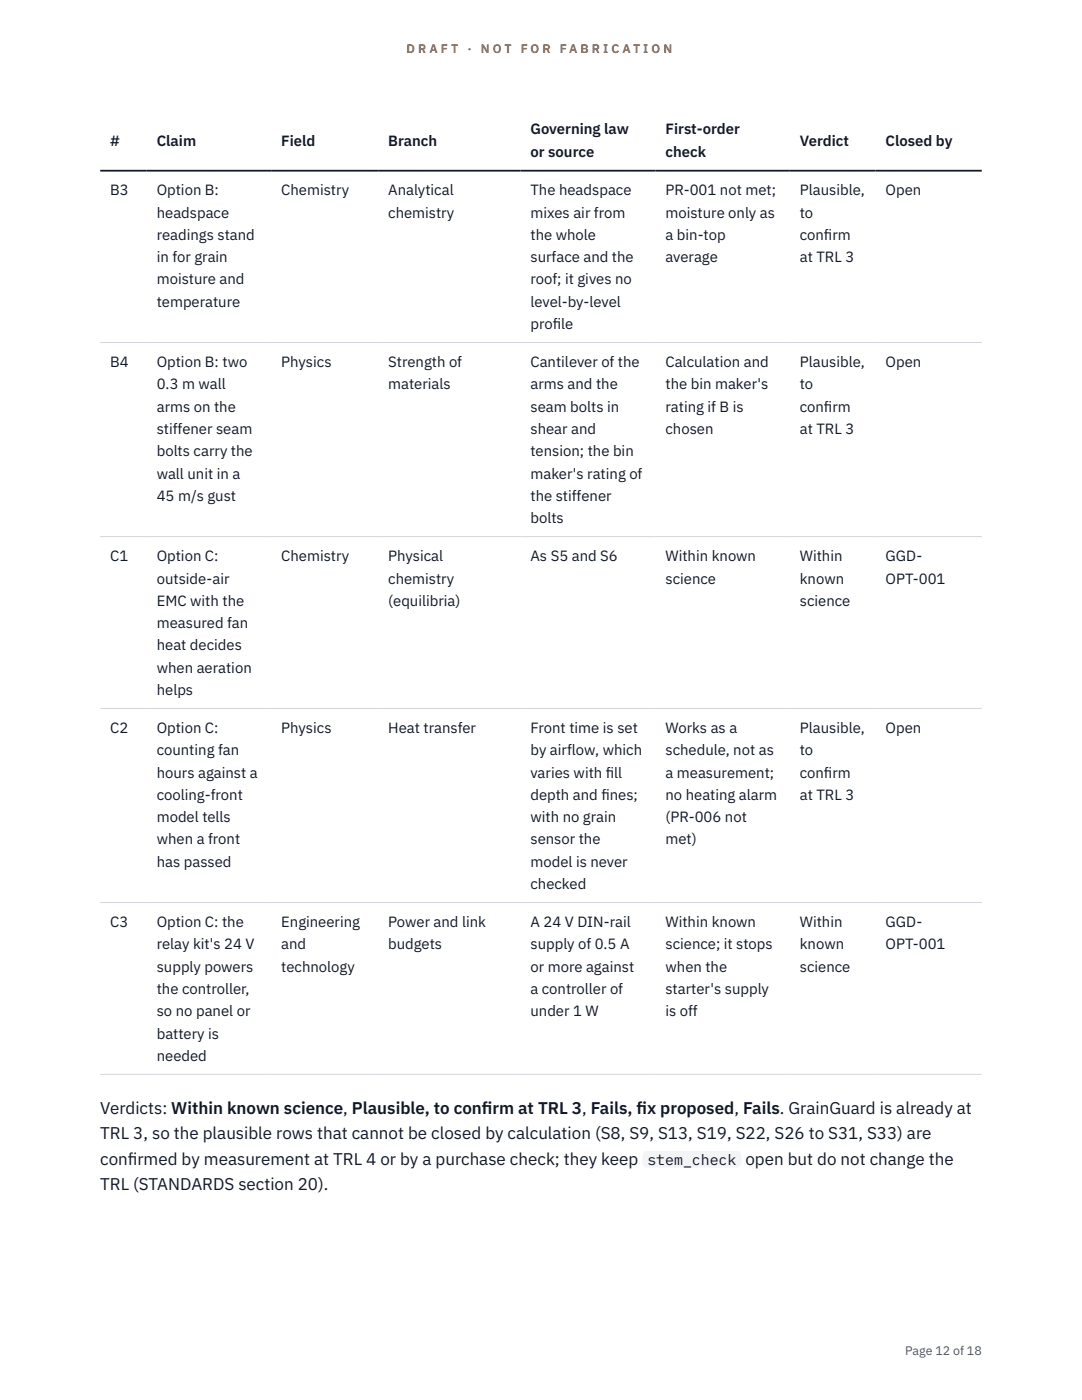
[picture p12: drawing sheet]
<svg xmlns="http://www.w3.org/2000/svg" width="216mm" height="279mm" viewBox="0 0 216 279" stroke-linecap="round" stroke-linejoin="round" font-family="sans-serif">
<defs><g id="words">
<g font-size="3.4" fill="#111827">
<text x="20" y="222.3">Verdicts: Within known science, Plausible, to conf</text>
<text x="20" y="227.4">TRL 3, so the plausible rows that cannot be closed by calculation (S8, S9, S13, S19, S22, S26 to S31, S33) are</text>
<text x="96.2" y="222.3">irm at TRL 3, Fails, f</text>
<text x="127" y="222.3">ix proposed, Fails. GrainGuard is already at</text>
<text x="20" y="232.5">conf</text>
<text x="25.5" y="232.5">irmed by measurement at TRL 4 or by a purchase check; they keep</text>
<text x="148.8" y="232.5">open but do not change the</text>
<text x="20" y="237.6">TRL (STANDARDS section 20).</text>
</g>
<g font-size="3" fill="#111827">
<text x="22" y="29.1">#</text>
<text x="31.3" y="29.1">Claim</text>
<text x="56.1" y="29.1">Field</text>
<text x="77.5" y="29.1">Branch</text>
<text x="105.8" y="26.8">Governing law</text>
<text x="132.8" y="26.8">First-order</text>
<text x="159.6" y="29.1">Verdict</text>
<text x="176.7" y="29.1">Closed by</text>
<text x="105.8" y="31.3">or source</text>
<text x="132.8" y="31.3">check</text>
<text x="22" y="39">B3</text>
<text x="31.3" y="39">Option B:</text>
<text x="56.1" y="39">Chemistry</text>
<text x="77.5" y="39">Analytical</text>
<text x="105.8" y="39">The headspace</text>
<text x="132.8" y="39">PR-001 not met;</text>
<text x="159.6" y="39">Plausible,</text>
<text x="176.7" y="39">Open</text>
<text x="31.3" y="43.4">headspace</text>
<text x="31.3" y="47.9">readings stand</text>
<text x="77.5" y="43.4">chemistry</text>
<text x="105.8" y="43.4">mixes air from</text>
<text x="105.8" y="47.9">the whole</text>
<text x="132.8" y="43.4">moisture only as</text>
<text x="132.8" y="47.9">a bin-top</text>
<text x="159.6" y="43.4">to</text>
<text x="159.6" y="47.9">conf</text>
<text x="164.4" y="47.9">irm</text>
<text x="31.3" y="52.3">in for grain</text>
<text x="105.8" y="52.3">surface and the</text>
<text x="132.8" y="52.3">average</text>
<text x="159.6" y="52.3">at TRL 3</text>
<text x="31.3" y="56.8">moisture and</text>
<text x="105.8" y="56.8">roof; it gives no</text>
<text x="31.3" y="61.2">temperature</text>
<text x="105.8" y="61.2">level-by-level</text>
<text x="105.8" y="65.7">prof</text>
<text x="110.3" y="65.7">ile</text>
<text x="22" y="73.3">B4</text>
<text x="31.3" y="73.3">Option B: two</text>
<text x="31.3" y="77.7">0.3 m wall</text>
<text x="56.1" y="73.3">Physics</text>
<text x="77.5" y="73.3">Strength of</text>
<text x="77.5" y="77.7">materials</text>
<text x="105.8" y="73.3">Cantilever of the</text>
<text x="105.8" y="77.7">arms and the</text>
<text x="132.8" y="73.3">Calculation and</text>
<text x="132.8" y="77.7">the bin maker's</text>
<text x="159.6" y="73.3">Plausible,</text>
<text x="159.6" y="77.7">to</text>
<text x="176.7" y="73.3">Open</text>
<text x="31.3" y="82.2">arms on the</text>
<text x="105.8" y="82.2">seam bolts in</text>
<text x="132.8" y="82.2">rating if B is</text>
<text x="159.6" y="82.2">conf</text>
<text x="164.4" y="82.2">irm</text>
<text x="31.3" y="86.6">stiffener seam</text>
<text x="105.8" y="86.6">shear and</text>
<text x="132.8" y="86.6">chosen</text>
<text x="159.6" y="86.6">at TRL 3</text>
<text x="31.3" y="91.1">bolts carry the</text>
<text x="31.3" y="95.5">wall unit in a</text>
<text x="105.8" y="91.1">tension; the bin</text>
<text x="105.8" y="95.5">maker's rating of</text>
<text x="31.3" y="99.9">45 m/s gust</text>
<text x="105.8" y="99.9">the stiffener</text>
<text x="105.8" y="104.4">bolts</text>
<text x="22" y="112">C1</text>
<text x="31.3" y="112">Option C:</text>
<text x="56.1" y="112">Chemistry</text>
<text x="77.5" y="112">Physical</text>
<text x="105.8" y="112">As S5 and S6</text>
<text x="132.8" y="112">Within known</text>
<text x="159.6" y="112">Within</text>
<text x="176.7" y="112">GGD-</text>
<text x="31.3" y="116.5">outside-air</text>
<text x="77.5" y="116.5">chemistry</text>
<text x="132.8" y="116.5">science</text>
<text x="159.6" y="116.5">known</text>
<text x="176.7" y="116.5">OPT-001</text>
<text x="31.3" y="120.9">EMC with the</text>
<text x="31.3" y="125.4">measured fan</text>
<text x="77.5" y="120.9">(equilibria)</text>
<text x="159.6" y="120.9">science</text>
<text x="31.3" y="129.8">heat decides</text>
<text x="31.3" y="134.2">when aeration</text>
<text x="31.3" y="138.7">helps</text>
<text x="22" y="146.3">C2</text>
<text x="31.3" y="146.3">Option C:</text>
<text x="56.1" y="146.3">Physics</text>
<text x="77.5" y="146.3">Heat transfer</text>
<text x="105.8" y="146.3">Front time is set</text>
<text x="132.8" y="146.3">Works as a</text>
<text x="159.6" y="146.3">Plausible,</text>
<text x="176.7" y="146.3">Open</text>
<text x="31.3" y="150.8">counting fan</text>
<text x="31.3" y="155.2">hours against a</text>
<text x="105.8" y="150.8">by airflow, which</text>
<text x="105.8" y="155.2">varies with f</text>
<text x="120.9" y="155.2">ill</text>
<text x="132.8" y="150.8">schedule, not as</text>
<text x="132.8" y="155.2">a measurement;</text>
<text x="159.6" y="150.8">to</text>
<text x="159.6" y="155.2">conf</text>
<text x="164.4" y="155.2">irm</text>
<text x="31.3" y="159.6">cooling-front</text>
<text x="105.8" y="159.6">depth and f</text>
<text x="120" y="159.6">ines;</text>
<text x="132.8" y="159.6">no heating alarm</text>
<text x="159.6" y="159.6">at TRL 3</text>
<text x="31.3" y="164.1">model tells</text>
<text x="105.8" y="164.1">with no grain</text>
<text x="132.8" y="164.1">(PR-006 not</text>
<text x="31.3" y="168.5">when a front</text>
<text x="31.3" y="173">has passed</text>
<text x="105.8" y="168.5">sensor the</text>
<text x="105.8" y="173">model is never</text>
<text x="132.8" y="168.5">met)</text>
<text x="105.8" y="177.4">checked</text>
<text x="22" y="185">C3</text>
<text x="31.3" y="185">Option C: the</text>
<text x="56.1" y="185">Engineering</text>
<text x="77.5" y="185">Power and link</text>
<text x="105.8" y="185">A 24 V DIN-rail</text>
<text x="132.8" y="185">Within known</text>
<text x="159.6" y="185">Within</text>
<text x="176.7" y="185">GGD-</text>
<text x="31.3" y="189.5">relay kit's 24 V</text>
<text x="56.1" y="189.5">and</text>
<text x="77.5" y="189.5">budgets</text>
<text x="105.8" y="189.5">supply of 0.5 A</text>
<text x="132.8" y="189.5">science; it stops</text>
<text x="159.6" y="189.5">known</text>
<text x="176.7" y="189.5">OPT-001</text>
<text x="31.3" y="193.9">supply powers</text>
<text x="56.1" y="193.9">technology</text>
<text x="105.8" y="193.9">or more against</text>
<text x="132.8" y="193.9">when the</text>
<text x="159.6" y="193.9">science</text>
<text x="31.3" y="198.4">the controller,</text>
<text x="31.3" y="202.8">so no panel or</text>
<text x="105.8" y="198.4">a controller of</text>
<text x="105.8" y="202.8">under 1 W</text>
<text x="132.8" y="198.4">starter's supply</text>
<text x="132.8" y="202.8">is off</text>
<text x="31.3" y="207.3">battery is</text>
<text x="31.3" y="211.7">needed</text>
<text x="129.2" y="232.5">stem_check</text>
</g>
<g font-size="2.5" fill="#b45309">
<text x="81.1" y="10.5">D R A F T</text>
<text x="93.3" y="10.5">·</text>
<text x="95.9" y="10.5">N O T</text>
<text x="103.9" y="10.5">F O R</text>
<text x="111.7" y="10.5">F A B R I C A T I O N</text>
</g>
<text font-size="2.5" fill="#4b5563" x="180.6" y="270.3">Page 12 of 18</text>
</g></defs>
<path d="M20 68.4h175.9M20 107.1h175.9M20 141.4h175.9M20 180.1h175.9M20 214.4h175.9" fill="none" stroke="#d1d5db" stroke-width=".2"/>
<path d="M20 34.1h175.9" fill="none" stroke="#111827" stroke-width=".35"/>
<path d="M128.2 229.7h19.8v3.3h-19.8z" fill="#f3f4f6"/>
<use href="#words"/>
</svg>
